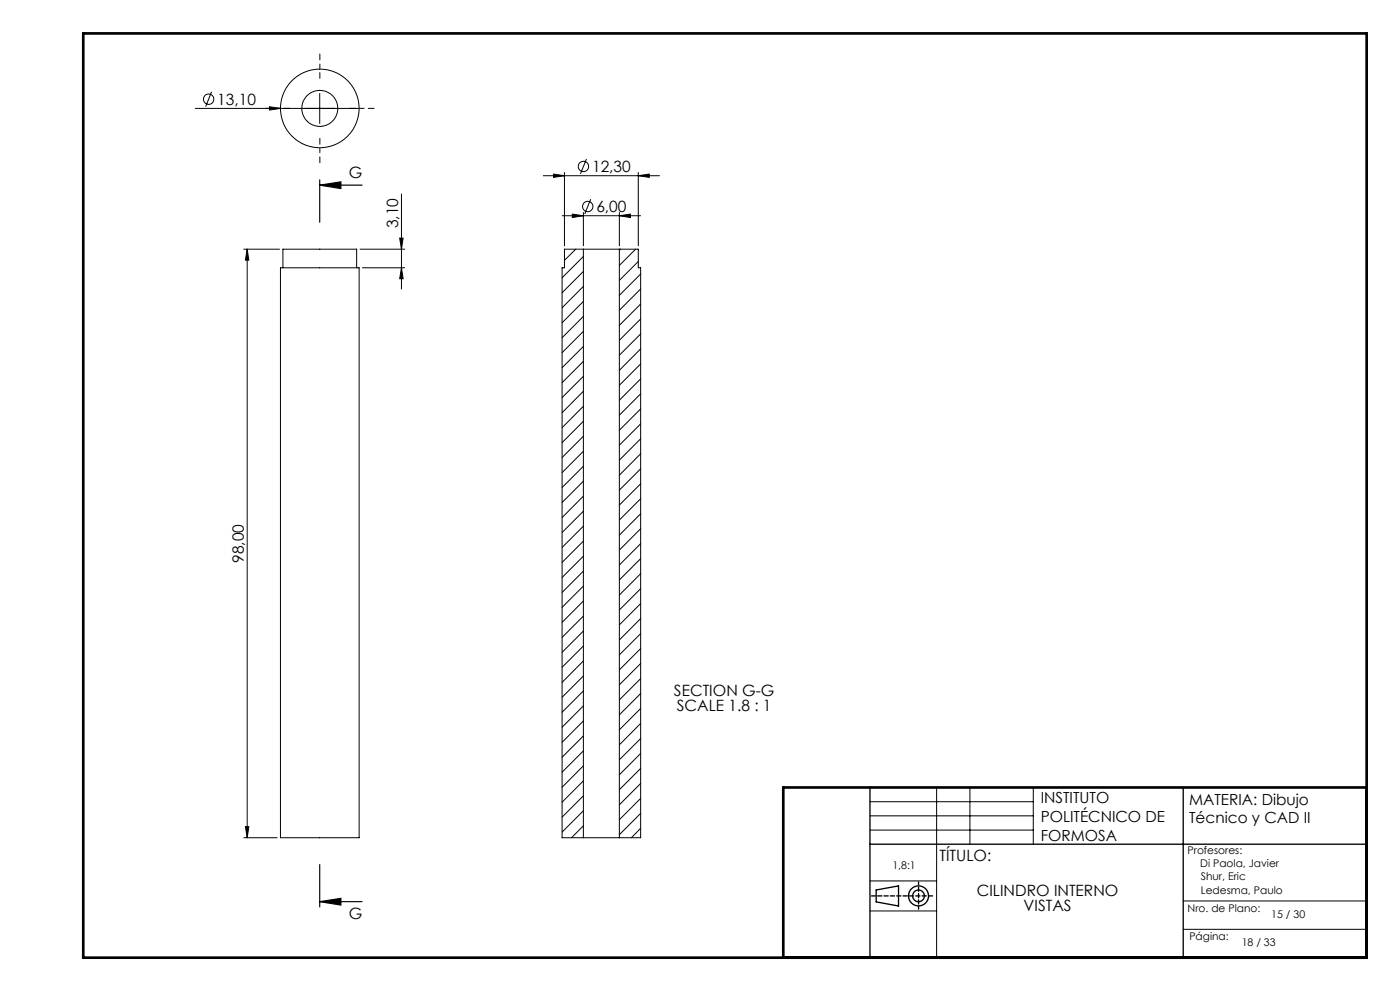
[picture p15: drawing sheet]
<svg xmlns="http://www.w3.org/2000/svg" width="420mm" height="297mm" viewBox="0 0 420 297" stroke-linecap="round" stroke-linejoin="round" font-family="sans-serif">
<defs><g id="words">
<g font-size="4.7">
<text x="65.2" y="31.4">13,10</text>
<text x="104.7" y="53.4">G</text>
<text x="177.6" y="51.6">12,30</text>
<text x="178.9" y="63.6">6,00</text>
<text x="119.4" y="68.5" transform="rotate(-90 119.4 68.5)">3,10</text>
<text x="73.2" y="168.7" transform="rotate(-90 73.2 168.7)">98,00</text>
<text x="202.2" y="208.5">SECTION G-G</text>
<text x="203" y="213.1">SCALE 1.8 : 1</text>
<text x="281.8" y="257.9">TÍTULO:</text>
<text x="293" y="268.5">CILINDRO INTERNO</text>
<text x="104.7" y="275.6">G</text>
<text x="307.1" y="273">VISTAS</text>
</g>
<g font-size="4.6">
<text x="312.2" y="240.8">INSTITUTO</text>
<text x="356.7" y="241.1">MATERIA: Dibujo</text>
<text x="312.2" y="246.4">POLITÉCNICO DE</text>
<text x="312.2" y="252">FORMOSA</text>
<text x="356.7" y="246.7">Técnico y CAD II</text>
</g>
<g font-size="3.2">
<text x="356.3" y="255.9">Profesores:</text>
<text x="267.7" y="260.5">1,8:1</text>
<text x="360.1" y="260">Di Paola, Javier</text>
<text x="360.3" y="263.9">Shur, Eric</text>
<text x="360.3" y="268">Ledesma, Paulo</text>
<text x="356.3" y="273.3">Nro. de Plano:</text>
<text x="381.4" y="275.1">15 / 30</text>
<text x="356.8" y="281.9">Página:</text>
<text x="372.5" y="283.4">18 / 33</text>
</g>
</g></defs>
<g fill="none" stroke="#000" stroke-width=".3">
<path d="M58.6 32.5h49.1M63.5 27.5l-1.8 4.5M80.9 32l3.2 .5-3.2 .5zM95.9 28v9M120.4 58.1v28.5M163 52.7h34.8M166.1 52.2l3.2 .5-3.2 .5zM169.3 51.7v22M175.9 47.7l-1.8 4.4M177.2 59.7l-1.8 4.4M191.5 52.7l3.3-.5v1zM191.5 51.7v22"/>
<path d="M73.1 74.7h10.8M74.2 74.7v176.4M74.2 74.7l.4 3.3h-1zM108 74.7h13.4M119.9 71.4h1l-.5 3.3zM168.7 64.7h23.5M171.7 64.2l3.3 .5-3.3 .5zM172.7 74.7l-3.4 3.3M175 76.9l-6.4 6.4M175 63.7v10M175 74.7h10.8M175 74.7v176.4"/>
<path d="M175 74.7h-5.7v5.6h-.7v170.8h6.4M185.8 64.7l3.3-.5v1zM185.8 63.7v10M185.8 74.7v176.4M185.8 74.7h5.7v5.6h.7v170.8h-6.4M186.2 74.7l-.4 .3M190.7 74.7l-4.9 4.8M191.5 78.3l-5.7 5.7M84.1 80.3h23.6v170.8h-23.6zM84.9 80.3v-5.6h22.1v5.6M108.7 80.3h12.7M120.4 80.3l.5 3.2h-1z"/>
<path d="M175 90.3l-6.4 6.4M175 94.8l-6.4 6.4M175 99.3l-6.4 6.4M175 81.3l-6.4 6.4M175 85.8l-6.4 6.4M192.2 82.1l-6.4 6.4M192.2 86.6l-6.4 6.4M192.2 91.1l-6.4 6.4M192.2 95.6l-6.4 6.4M175 103.8l-6.4 6.4M175 108.3l-6.4 6.4M175 112.8l-6.4 6.4"/>
<path d="M175 117.3l-6.4 6.4M192.2 100.1l-6.4 6.4M192.2 104.6l-6.4 6.4M192.2 109.1l-6.4 6.4M192.2 113.6l-6.4 6.3M192.2 118l-6.4 6.4M175 130.7l-6.4 6.4M175 135.3l-6.4 6.3M175 121.8l-6.4 6.4M175 126.3l-6.4 6.3M175 139.7l-6.4 6.4M192.2 122.6l-6.4 6.3"/>
<path d="M192.2 127l-6.4 6.4M192.2 131.5l-6.4 6.4M192.2 136l-6.4 6.4M175 144.2l-6.4 6.4M175 157.7l-6.4 6.4M175 148.7l-6.4 6.4M175 153.2l-6.4 6.4M192.2 140.5l-6.4 6.4M192.2 145l-6.4 6.4M192.2 149.5l-6.4 6.4M192.2 154l-6.4 6.4M192.2 158.5l-6.4 6.3"/>
<path d="M175 162.2l-6.4 6.4M175 171.2l-6.4 6.3M175 175.6l-6.4 6.4M175 166.7l-6.4 6.4M192.2 162.9l-6.4 6.4M192.2 167.4l-6.4 6.4M192.2 171.9l-6.4 6.4M192.2 176.4l-6.4 6.4M175 180.1l-6.4 6.4M175 184.6l-6.4 6.4M175 189.1l-6.4 6.4M175 193.6l-6.4 6.4"/>
<path d="M175 198.1l-6.4 6.4M192.2 180.9l-6.4 6.4M192.2 185.4l-6.4 6.4M192.2 189.9l-6.4 6.4M192.2 194.4l-6.4 6.4M192.2 198.9l-6.4 6.3M175 207.1l-6.4 6.4M175 211.6l-6.4 6.3M175 216.1l-6.4 6.4M175 202.6l-6.4 6.4M192.2 203.4l-6.4 6.4M192.2 207.9l-6.4 6.3"/>
<path d="M192.2 212.3l-6.4 6.4M192.2 216.8l-6.4 6.4M175 220.6l-6.4 6.3M175 225l-6.4 6.4M175 238.5l-6.4 6.4M175 229.5l-6.4 6.4M175 234l-6.4 6.4M192.2 221.3l-6.4 6.4M192.2 225.8l-6.4 6.4M192.2 230.3l-6.4 6.4M192.2 234.8l-6.4 6.4M192.2 239.3l-6.4 6.4"/>
<path d="M281 236v51M291 236v17M310 236v17M73.1 251.1h10M73.6 247.8h1l-.4 3.3zM175 243l-6.4 6.4M175 247.5l-3.6 3.6M175 251.1h10.8M192.2 243.8l-6.4 6.4M192.2 248.2l-2.8 2.9M261 240.3h49M261 244.5h49"/>
<path d="M261 248.8h49M261 264h20M261 273h20M355 270h55M355 278.5h55"/>
<circle cx="62.6" cy="29.7" r="1.55"/>
<circle cx="95.9" cy="32.5" r="11.8"/>
<circle cx="95.9" cy="32.5" r="5.4"/>
<circle cx="175" cy="49.9" r="1.56"/>
<circle cx="176.3" cy="61.9" r="1.56"/>
</g>
<path d="M95.9 55.5l6.4-1v2zM95.9 55.5h12.7M95.9 53.9v12.7M95.9 259.1v12.7M95.9 270.2l6.4-1v2zM95.9 270.2h12.7" fill="none" stroke="#000" stroke-width=".35"/>
<g fill="none" stroke="#000" stroke-width=".4">
<path d="M261 236v51M355 236v51M261 253h149M262.9 266.7l6.7-1.2v6l-6.7-1.2z"/>
<circle cx="275.5" cy="268.5" r="3"/>
<circle cx="275.5" cy="268.5" r="1.74"/>
</g>
<path d="M87 32.5h-7.3M96 23.5v-7.3M105 32.5h7.2M96 41.5v7.3" fill="none" stroke="#000" stroke-width=".3" stroke-dasharray="15.2 1.3 1.3 1.3" stroke-dashoffset="13.5"/>
<path d="M275.6 264.3v8.2" fill="none" stroke="#000" stroke-width=".4" stroke-dasharray="1.3 .6" stroke-dashoffset=".4"/>
<path d="M279.8 268.5h-18.4" fill="none" stroke="#000" stroke-width=".4" stroke-dasharray="1.3 .6"/>
<path d="M25 10h385v277h-385zM410 236h-175v51" fill="none" stroke="#000" stroke-width=".8"/>
<g fill="#000">
<path d="M80.9 32l3.2 .5-3.2 .5z"/>
<path d="M95.9 55.5l6.4-1v2zM95.9 270.2l6.4-1v2z"/>
<path d="M166.1 52.2l3.2 .5-3.2 .5zM191.5 52.7l3.3-.5v1z"/>
<path d="M119.9 71.4h1l-.5 3.3zM120.4 80.3l.5 3.2h-1z"/>
<path d="M171.7 64.2l3.3 .5-3.3 .5zM185.8 64.7l3.3-.5v1z"/>
<path d="M73.6 247.8h1l-.4 3.3zM74.2 74.7l.4 3.3h-1z"/>
</g>
<use href="#words"/>
</svg>
